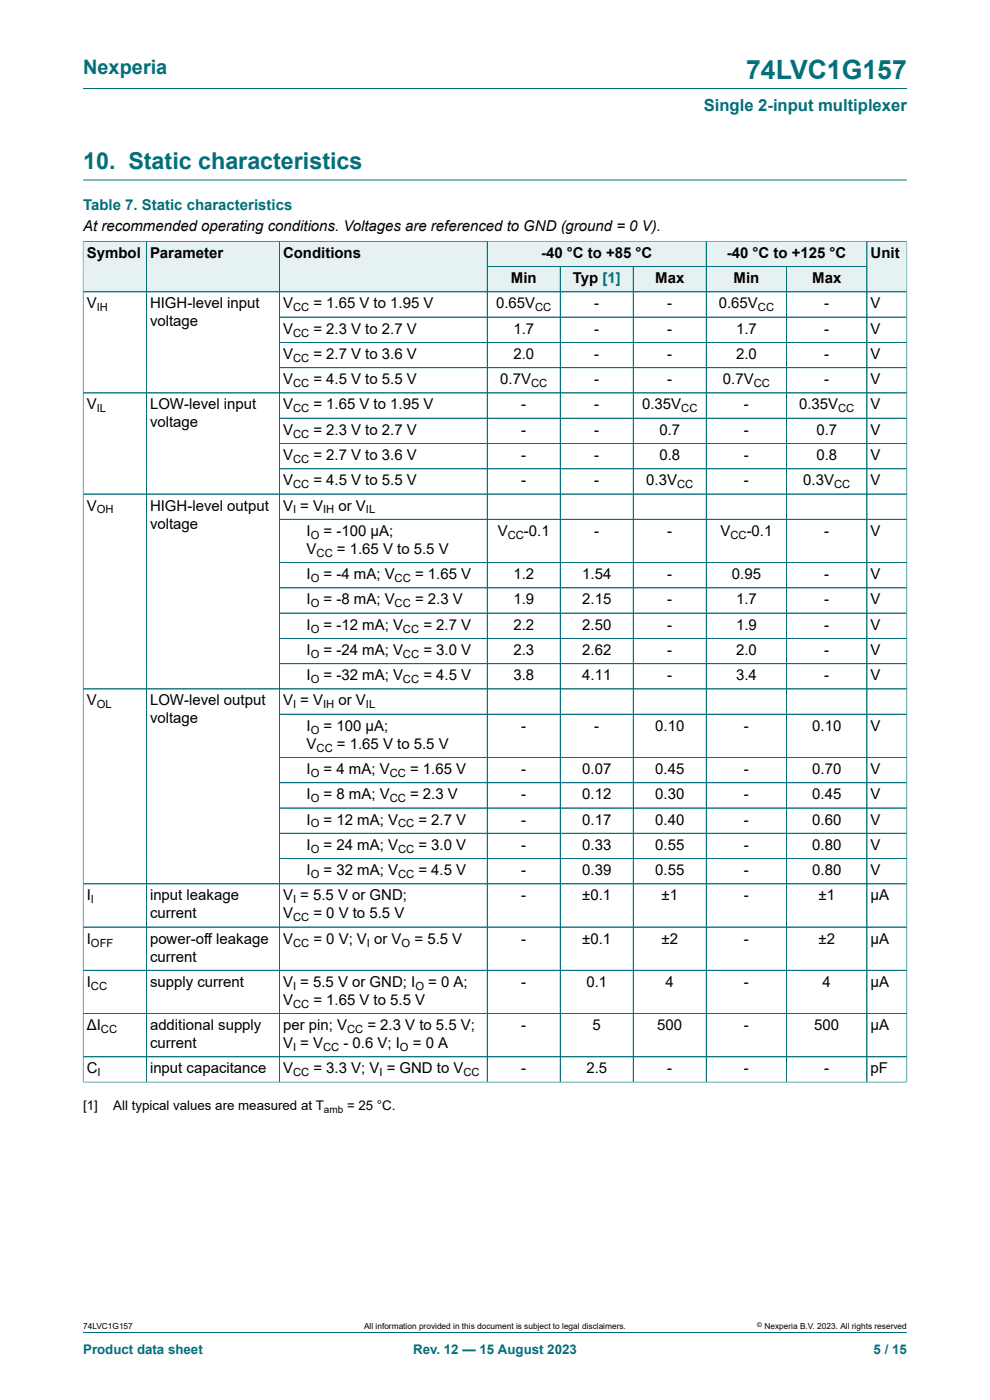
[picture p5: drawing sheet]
<svg xmlns="http://www.w3.org/2000/svg" width="210mm" height="297mm" viewBox="0 0 210 297" stroke-linecap="round" stroke-linejoin="round" font-family="sans-serif">
<defs><g id="words">
<text font-size="5.6" fill="#036f7b" x="158.3" y="16.8">74LVC1G157</text>
<text font-size="4.9" fill="#036f7b" x="17.6" y="35.9">10. Static characteristics</text>
<text font-size="4.2" fill="#036f7b" x="17.6" y="15.6">Nexperia</text>
<text font-size="3.5" fill="#036f7b" x="149.3" y="23.7">Single 2-input multiplexer</text>
<text font-size="3.2" fill="#036f7b" x="17.6" y="44.5">Table 7. Static characteristics</text>
<g font-size="3.2">
<text x="17.6" y="49.1">At recommended operating conditions. Voltages are referenced to GND (ground = 0 V).</text>
<text x="18.4" y="54.7">Symbol</text>
<text x="31.8" y="54.7">Parameter</text>
<text x="60" y="54.7">Conditions</text>
<text x="114.8" y="54.7">-40 °C to +85 °C</text>
<text x="154.2" y="54.7">-40 °C to +125 °C</text>
<text x="184.7" y="54.7">Unit</text>
<text x="18.4" y="65.4">V</text>
<text x="31.8" y="65.4">HIGH-level input</text>
<text x="60" y="65.4">V</text>
<text x="66.5" y="65.4">= 1.65 V to 1.95 V</text>
<text x="105.2" y="65.4">0.65V</text>
<text x="108.4" y="60.1">Min</text>
<text x="121.5" y="60.1">Typ [1]</text>
<text x="126.1" y="65.4">-</text>
<text x="139" y="60.1">Max</text>
<text x="141.6" y="65.4">-</text>
<text x="152.5" y="65.4">0.65V</text>
<text x="155.6" y="60.1">Min</text>
<text x="172.3" y="60.1">Max</text>
<text x="174.8" y="65.4">-</text>
<text x="184.7" y="65.4">V</text>
<text x="31.8" y="69.2">voltage</text>
<text x="60" y="70.8">V</text>
<text x="66.5" y="70.8">= 2.3 V to 2.7 V</text>
<text x="108.9" y="70.8">1.7</text>
<text x="126.1" y="70.8">-</text>
<text x="141.6" y="70.8">-</text>
<text x="156.1" y="70.8">1.7</text>
<text x="174.8" y="70.8">-</text>
<text x="184.7" y="70.8">V</text>
<text x="60" y="76.1">V</text>
<text x="66.5" y="76.1">= 2.7 V to 3.6 V</text>
<text x="108.9" y="76.1">2.0</text>
<text x="126.1" y="76.1">-</text>
<text x="141.6" y="76.1">-</text>
<text x="156.1" y="76.1">2.0</text>
<text x="174.8" y="76.1">-</text>
<text x="184.7" y="76.1">V</text>
<text x="60" y="81.5">V</text>
<text x="66.5" y="81.5">= 4.5 V to 5.5 V</text>
<text x="106.1" y="81.5">0.7V</text>
<text x="126.1" y="81.5">-</text>
<text x="141.6" y="81.5">-</text>
<text x="153.4" y="81.5">0.7V</text>
<text x="174.8" y="81.5">-</text>
<text x="184.7" y="81.5">V</text>
<text x="18.4" y="86.9">V</text>
<text x="31.8" y="86.9">LOW-level input</text>
<text x="60" y="86.9">V</text>
<text x="66.5" y="86.9">= 1.65 V to 1.95 V</text>
<text x="110.6" y="86.9">-</text>
<text x="126.1" y="86.9">-</text>
<text x="136.2" y="86.9">0.35V</text>
<text x="157.8" y="86.9">-</text>
<text x="169.5" y="86.9">0.35V</text>
<text x="184.7" y="86.9">V</text>
<text x="31.8" y="90.7">voltage</text>
<text x="60" y="92.2">V</text>
<text x="66.5" y="92.2">= 2.3 V to 2.7 V</text>
<text x="110.6" y="92.2">-</text>
<text x="126.1" y="92.2">-</text>
<text x="139.9" y="92.2">0.7</text>
<text x="157.8" y="92.2">-</text>
<text x="173.2" y="92.2">0.7</text>
<text x="184.7" y="92.2">V</text>
<text x="60" y="97.6">V</text>
<text x="66.5" y="97.6">= 2.7 V to 3.6 V</text>
<text x="110.6" y="97.6">-</text>
<text x="126.1" y="97.6">-</text>
<text x="139.9" y="97.6">0.8</text>
<text x="157.8" y="97.6">-</text>
<text x="173.2" y="97.6">0.8</text>
<text x="184.7" y="97.6">V</text>
<text x="60" y="103">V</text>
<text x="66.5" y="103">= 4.5 V to 5.5 V</text>
<text x="110.6" y="103">-</text>
<text x="126.1" y="103">-</text>
<text x="137.1" y="103">0.3V</text>
<text x="157.8" y="103">-</text>
<text x="170.4" y="103">0.3V</text>
<text x="184.7" y="103">V</text>
<text x="18.4" y="108.3">V</text>
<text x="31.8" y="108.3">HIGH-level output</text>
<text x="31.8" y="112.1">voltage</text>
<text x="60" y="108.3">V = V</text>
<text x="65" y="113.7">I</text>
<text x="68.7" y="113.7">= -100 μA;</text>
<text x="71.8" y="108.3">or V</text>
<text x="105.6" y="113.7">V</text>
<text x="111.1" y="113.7">-0.1</text>
<text x="126.1" y="113.7">-</text>
<text x="141.6" y="113.7">-</text>
<text x="152.8" y="113.7">V</text>
<text x="158.4" y="113.7">-0.1</text>
<text x="174.8" y="113.7">-</text>
<text x="184.7" y="113.7">V</text>
<text x="65" y="117.5">V</text>
<text x="71.5" y="117.5">= 1.65 V to 5.5 V</text>
<text x="65" y="122.8">I</text>
<text x="68.7" y="122.8">= -4 mA; V</text>
<text x="88" y="122.8">= 1.65 V</text>
<text x="108.9" y="122.8">1.2</text>
<text x="123.5" y="122.8">1.54</text>
<text x="141.6" y="122.8">-</text>
<text x="155.3" y="122.8">0.95</text>
<text x="174.8" y="122.8">-</text>
<text x="184.7" y="122.8">V</text>
<text x="65" y="128.2">I</text>
<text x="68.7" y="128.2">= -8 mA; V</text>
<text x="88" y="128.2">= 2.3 V</text>
<text x="108.9" y="128.2">1.9</text>
<text x="123.5" y="128.2">2.15</text>
<text x="141.6" y="128.2">-</text>
<text x="156.1" y="128.2">1.7</text>
<text x="174.8" y="128.2">-</text>
<text x="184.7" y="128.2">V</text>
<text x="65" y="133.6">I</text>
<text x="68.7" y="133.6">= -12 mA; V</text>
<text x="89.8" y="133.6">= 2.7 V</text>
<text x="108.9" y="133.6">2.2</text>
<text x="123.5" y="133.6">2.50</text>
<text x="141.6" y="133.6">-</text>
<text x="156.1" y="133.6">1.9</text>
<text x="174.8" y="133.6">-</text>
<text x="184.7" y="133.6">V</text>
<text x="65" y="138.9">I</text>
<text x="68.7" y="138.9">= -24 mA; V</text>
<text x="89.8" y="138.9">= 3.0 V</text>
<text x="108.9" y="138.9">2.3</text>
<text x="123.5" y="138.9">2.62</text>
<text x="141.6" y="138.9">-</text>
<text x="156.1" y="138.9">2.0</text>
<text x="174.8" y="138.9">-</text>
<text x="184.7" y="138.9">V</text>
<text x="18.4" y="149.7">V</text>
<text x="31.8" y="149.7">LOW-level output</text>
<text x="60" y="149.7">V = V</text>
<text x="65" y="144.3">I</text>
<text x="68.7" y="144.3">= -32 mA; V</text>
<text x="71.8" y="149.7">or V</text>
<text x="89.8" y="144.3">= 4.5 V</text>
<text x="108.9" y="144.3">3.8</text>
<text x="123.5" y="144.3">4.11</text>
<text x="141.6" y="144.3">-</text>
<text x="156.1" y="144.3">3.4</text>
<text x="174.8" y="144.3">-</text>
<text x="184.7" y="144.3">V</text>
<text x="31.8" y="153.5">voltage</text>
<text x="65" y="155">I</text>
<text x="68.7" y="155">= 100 μA;</text>
<text x="110.6" y="155">-</text>
<text x="126.1" y="155">-</text>
<text x="139" y="155">0.10</text>
<text x="157.8" y="155">-</text>
<text x="172.3" y="155">0.10</text>
<text x="184.7" y="155">V</text>
<text x="65" y="158.8">V</text>
<text x="71.5" y="158.8">= 1.65 V to 5.5 V</text>
<text x="65" y="164.2">I</text>
<text x="68.7" y="164.2">= 4 mA; V</text>
<text x="87" y="164.2">= 1.65 V</text>
<text x="110.6" y="164.2">-</text>
<text x="123.5" y="164.2">0.07</text>
<text x="139" y="164.2">0.45</text>
<text x="157.8" y="164.2">-</text>
<text x="172.3" y="164.2">0.70</text>
<text x="184.7" y="164.2">V</text>
<text x="65" y="169.6">I</text>
<text x="68.7" y="169.6">= 8 mA; V</text>
<text x="87" y="169.6">= 2.3 V</text>
<text x="110.6" y="169.6">-</text>
<text x="123.5" y="169.6">0.12</text>
<text x="139" y="169.6">0.30</text>
<text x="157.8" y="169.6">-</text>
<text x="172.3" y="169.6">0.45</text>
<text x="184.7" y="169.6">V</text>
<text x="65" y="174.9">I</text>
<text x="68.7" y="174.9">= 12 mA; V</text>
<text x="88.7" y="174.9">= 2.7 V</text>
<text x="110.6" y="174.9">-</text>
<text x="123.5" y="174.9">0.17</text>
<text x="139" y="174.9">0.40</text>
<text x="157.8" y="174.9">-</text>
<text x="172.3" y="174.9">0.60</text>
<text x="184.7" y="174.9">V</text>
<text x="65" y="180.3">I</text>
<text x="65" y="185.6">I</text>
<text x="68.7" y="180.3">= 24 mA; V</text>
<text x="68.7" y="185.6">= 32 mA; V</text>
<text x="88.7" y="180.3">= 3.0 V</text>
<text x="88.7" y="185.6">= 4.5 V</text>
<text x="110.6" y="180.3">-</text>
<text x="110.6" y="185.6">-</text>
<text x="123.5" y="180.3">0.33</text>
<text x="123.5" y="185.6">0.39</text>
<text x="139" y="180.3">0.55</text>
<text x="139" y="185.6">0.55</text>
<text x="157.8" y="180.3">-</text>
<text x="157.8" y="185.6">-</text>
<text x="172.3" y="180.3">0.80</text>
<text x="172.3" y="185.6">0.80</text>
<text x="184.7" y="180.3">V</text>
<text x="184.7" y="185.6">V</text>
<text x="18.4" y="191">I</text>
<text x="31.8" y="191">input leakage</text>
<text x="60" y="191">V = 5.5 V or GND;</text>
<text x="110.6" y="191">-</text>
<text x="123.5" y="191">±0.1</text>
<text x="140.3" y="191">±1</text>
<text x="157.8" y="191">-</text>
<text x="173.6" y="191">±1</text>
<text x="184.7" y="191">μA</text>
<text x="31.8" y="194.8">current</text>
<text x="60" y="194.8">V</text>
<text x="66.5" y="194.8">= 0 V to 5.5 V</text>
<text x="18.4" y="200.2">I</text>
<text x="31.8" y="200.2">power-off leakage</text>
<text x="31.8" y="204">current</text>
<text x="60" y="200.2">V</text>
<text x="66.5" y="200.2">= 0 V; V or V</text>
<text x="87.9" y="200.2">= 5.5 V</text>
<text x="110.6" y="200.2">-</text>
<text x="123.5" y="200.2">±0.1</text>
<text x="140.3" y="200.2">±2</text>
<text x="157.8" y="200.2">-</text>
<text x="173.6" y="200.2">±2</text>
<text x="184.7" y="200.2">μA</text>
<text x="18.4" y="209.3">I</text>
<text x="31.8" y="209.3">supply current</text>
<text x="60" y="209.3">V = 5.5 V or GND; I</text>
<text x="90.8" y="209.3">= 0 A;</text>
<text x="110.6" y="209.3">-</text>
<text x="124.4" y="209.3">0.1</text>
<text x="141.2" y="209.3">4</text>
<text x="157.8" y="209.3">-</text>
<text x="174.5" y="209.3">4</text>
<text x="184.7" y="209.3">μA</text>
<text x="60" y="213.2">V</text>
<text x="66.5" y="213.2">= 1.65 V to 5.5 V</text>
<text x="18.4" y="218.5">ΔI</text>
<text x="31.8" y="218.5">additional supply</text>
<text x="60" y="218.5">per pin; V</text>
<text x="77.9" y="218.5">= 2.3 V to 5.5 V;</text>
<text x="110.6" y="218.5">-</text>
<text x="125.7" y="218.5">5</text>
<text x="139.4" y="218.5">500</text>
<text x="157.8" y="218.5">-</text>
<text x="172.7" y="218.5">500</text>
<text x="184.7" y="218.5">μA</text>
<text x="18.4" y="227.7">C</text>
<text x="31.8" y="222.3">current</text>
<text x="31.8" y="227.7">input capacitance</text>
<text x="60" y="222.3">V = V</text>
<text x="60" y="227.7">V</text>
<text x="66.5" y="227.7">= 3.3 V; V = GND to V</text>
<text x="72.9" y="222.3">- 0.6 V; I</text>
<text x="87.6" y="222.3">= 0 A</text>
<text x="110.6" y="227.7">-</text>
<text x="124.4" y="227.7">2.5</text>
<text x="141.6" y="227.7">-</text>
<text x="157.8" y="227.7">-</text>
<text x="174.8" y="227.7">-</text>
<text x="184.7" y="227.7">pF</text>
</g>
<g font-size="2.8">
<text x="17.6" y="235.5">[1]</text>
<text x="24" y="235.5">All typical values are measured at T</text>
<text x="73.6" y="235.5">= 25 °C.</text>
</g>
<g font-size="2.8" fill="#036f7b">
<text x="17.6" y="287.2">Product data sheet</text>
<text x="87.6" y="287.2">Rev. 12 — 15 August 2023</text>
<text x="185.3" y="287.2">5 / 15</text>
</g>
<g font-size="2.4">
<text x="20.5" y="66">IH</text>
<text x="62.2" y="66">CC</text>
<text x="62.2" y="71.4">CC</text>
<text x="113.5" y="66">CC</text>
<text x="160.8" y="66">CC</text>
<text x="62.2" y="76.8">CC</text>
<text x="62.2" y="82.1">CC</text>
<text x="112.7" y="82.1">CC</text>
<text x="159.9" y="82.1">CC</text>
<text x="20.5" y="87.5">IL</text>
<text x="62.2" y="87.5">CC</text>
<text x="144.5" y="87.5">CC</text>
<text x="177.8" y="87.5">CC</text>
<text x="62.2" y="92.8">CC</text>
<text x="62.2" y="98.2">CC</text>
<text x="62.2" y="103.6">CC</text>
<text x="143.6" y="103.6">CC</text>
<text x="176.9" y="103.6">CC</text>
<text x="20.5" y="108.9">OH</text>
<text x="62.2" y="108.9">I</text>
<text x="68.5" y="108.9">IH</text>
<text x="77.6" y="108.9">IL</text>
<text x="65.9" y="114.3">O</text>
<text x="67.2" y="118.1">CC</text>
<text x="107.7" y="114.3">CC</text>
<text x="154.9" y="114.3">CC</text>
<text x="65.9" y="123.5">O</text>
<text x="83.7" y="123.5">CC</text>
<text x="65.9" y="128.8">O</text>
<text x="83.7" y="128.8">CC</text>
<text x="65.9" y="134.2">O</text>
<text x="85.5" y="134.2">CC</text>
<text x="65.9" y="139.6">O</text>
<text x="85.5" y="139.6">CC</text>
<text x="65.9" y="144.9">O</text>
<text x="85.5" y="144.9">CC</text>
<text x="20.5" y="150.3">OL</text>
<text x="62.2" y="150.3">I</text>
<text x="65.9" y="155.6">O</text>
<text x="68.5" y="150.3">IH</text>
<text x="77.6" y="150.3">IL</text>
<text x="67.2" y="159.4">CC</text>
<text x="65.9" y="164.8">O</text>
<text x="82.7" y="164.8">CC</text>
<text x="65.9" y="170.2">O</text>
<text x="82.7" y="170.2">CC</text>
<text x="65.9" y="175.5">O</text>
<text x="84.4" y="175.5">CC</text>
<text x="65.9" y="180.9">O</text>
<text x="84.4" y="180.9">CC</text>
<text x="19.3" y="191.6">I</text>
<text x="62.2" y="191.6">I</text>
<text x="65.9" y="186.3">O</text>
<text x="84.4" y="186.3">CC</text>
<text x="62.2" y="195.4">CC</text>
<text x="19.3" y="200.8">OFF</text>
<text x="62.2" y="200.8">CC</text>
<text x="77.8" y="200.8">I</text>
<text x="85.2" y="200.8">O</text>
<text x="19.3" y="210">CC</text>
<text x="62.2" y="210">I</text>
<text x="88.1" y="210">O</text>
<text x="62.2" y="213.8">CC</text>
<text x="21.4" y="219.1">CC</text>
<text x="73.6" y="219.1">CC</text>
<text x="62.2" y="222.9">I</text>
<text x="68.5" y="222.9">CC</text>
<text x="84.8" y="222.9">O</text>
<text x="20.7" y="228.3">I</text>
<text x="62.2" y="228.3">CC</text>
<text x="80.5" y="228.3">I</text>
<text x="98.3" y="228.3">CC</text>
</g>
<text font-size="2.1" x="68.7" y="236.1">amb</text>
<g font-size="1.8">
<text x="17.6" y="282">74LVC1G157</text>
<text x="77.2" y="282">All information provided in this document is subject to legal disclaimers.</text>
<text x="162.2" y="282">Nexperia B.V. 2023. All rights reserved</text>
</g>
<text font-size="1.4" x="160.6" y="281.6">©</text>
</g></defs>
<path d="M17.6 18.8h174.8M17.6 38.2h174.8M103.4 51.2h46.4v5.4h-46.4z" fill="none" stroke="#036f7b" stroke-width=".21"/>
<path d="M103.4 51.3h46.4v5.2h-46.4z" fill="#e6f1f2"/>
<path d="M149.8 51.2h34.1v5.4h-34.1z" fill="none" stroke="#036f7b" stroke-width=".21"/>
<path d="M149.9 51.3h33.9v5.2h-33.9z" fill="#e6f1f2"/>
<path d="M17.6 51.1v10.8h13.4v-10.7h-13.4" fill="none" stroke="#036f7b" stroke-width=".21"/>
<path d="M17.7 51.3h13.3v10.5h-13.3z" fill="#e6f1f2"/>
<path d="M31 51.2h28.3v10.7h-28.3z" fill="none" stroke="#036f7b" stroke-width=".21"/>
<path d="M31.1 51.3h28.1v10.5h-28.1z" fill="#e6f1f2"/>
<path d="M59.3 51.2h44.1v10.7h-44.1z" fill="none" stroke="#036f7b" stroke-width=".21"/>
<g fill="#e6f1f2">
<path d="M59.3 51.3h44v10.5h-44z"/>
<path d="M103.4 56.6h15.4v5.2h-15.4z"/>
</g>
<path d="M103.4 56.6h15.5v5.3h-15.5z" fill="none" stroke="#036f7b" stroke-width=".21"/>
<path d="M118.9 56.6h15.4v5.2h-15.4z" fill="#e6f1f2"/>
<path d="M118.9 56.6h15.4v5.3h-15.4z" fill="none" stroke="#036f7b" stroke-width=".21"/>
<path d="M134.4 56.6h15.4v5.2h-15.4z" fill="#e6f1f2"/>
<path d="M134.3 56.6h15.5v5.3h-15.5z" fill="none" stroke="#036f7b" stroke-width=".21"/>
<path d="M149.9 56.6h16.9v5.2h-16.9z" fill="#e6f1f2"/>
<path d="M149.8 56.6h17.1v5.3h-17.1z" fill="none" stroke="#036f7b" stroke-width=".21"/>
<path d="M166.9 56.6h16.9v5.2h-16.9z" fill="#e6f1f2"/>
<path d="M192.4 51.1v10.8h-25.5v-5.3h17M192.4 51.2h-8.5v10.7" fill="none" stroke="#036f7b" stroke-width=".21"/>
<path d="M184 51.3h8.3v10.5h-8.3z" fill="#e6f1f2"/>
<g fill="none" stroke="#036f7b" stroke-width=".21">
<path d="M17.6 51.3v178.3M17.7 51.2h174.6M31 51.3v178.3M59.3 51.3v178.3M103.4 51.3v178.3M103.4 56.6h80.4M118.9 56.6v173M134.3 56.6v173M149.8 51.3v178.3M166.9 56.6v173M183.9 51.3v178.3M192.4 51.3v178.3"/>
<path d="M17.6 61.9h174.8M59.3 67.3h133.1M59.3 72.6h133.1M59.3 78h133.1M59.3 88.7h133.1M59.3 94.1h133.1M59.3 99.4h133.1M192.4 83.4h-174.8M17.6 104.8h174.8M59.3 110.2h133.1M59.3 119.3h133.1M59.3 124.7h133.1"/>
<path d="M59.3 130.1h133.1M59.3 135.4h133.1M59.3 140.8h133.1M59.3 151.5h133.1M192.4 146.2h-174.8M59.3 160.7h133.1M59.3 166.1h133.1M59.3 171.4h133.1M59.3 176.8h133.1M17.6 187.5h174.8M17.6 196.7h174.8M59.3 182.1h133.1"/>
<path d="M17.6 205.8h174.8M17.6 215h174.8M17.6 229.6h174.8M17.6 224.2h174.8M17.6 282.6h174.8"/>
</g>
<use href="#words"/>
</svg>
